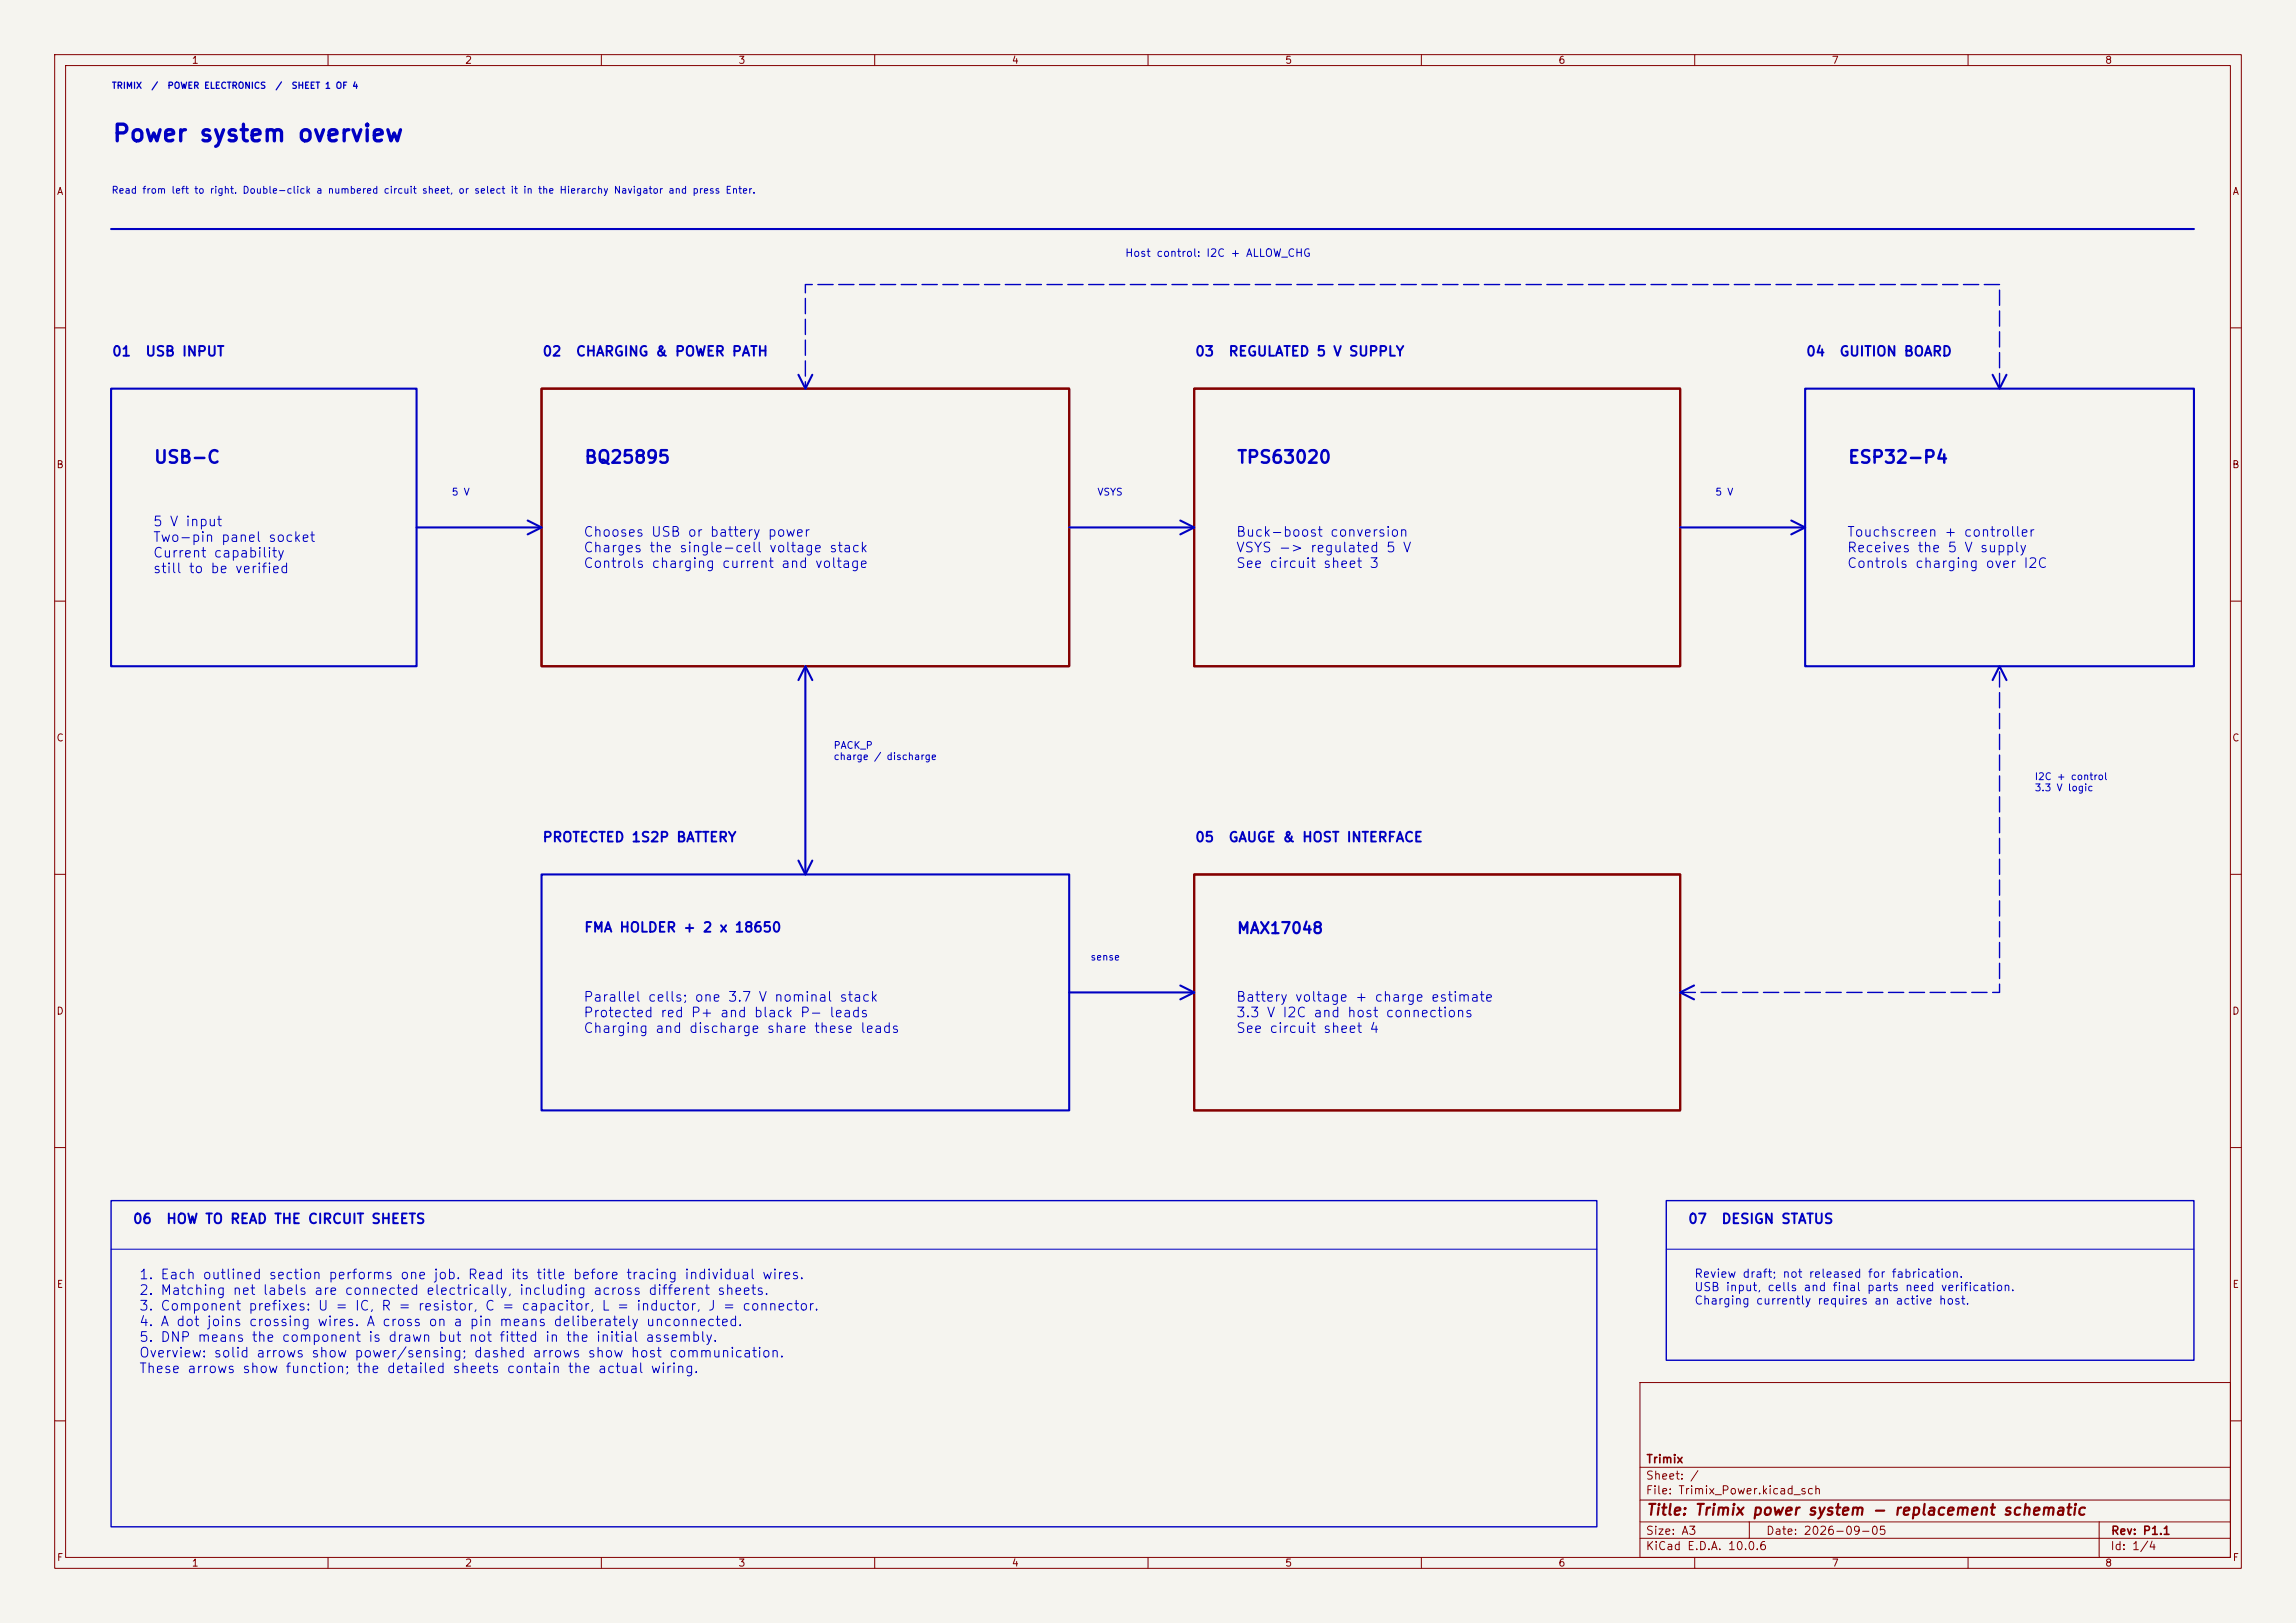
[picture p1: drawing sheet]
<svg xmlns="http://www.w3.org/2000/svg" width="420mm" height="297mm" viewBox="0 0 420 297" stroke-linecap="round" stroke-linejoin="round" font-family="sans-serif">
<defs><g id="words">
<text font-size="3" fill="#0000c2" x="20.4" y="26.7">Power system overview</text>
<g font-size="2.3" fill="#0000c2">
<text x="28" y="85.4">USB-C</text>
<text x="106.8" y="85.4">BQ25895</text>
<text x="226.1" y="85.4">TPS63020</text>
<text x="337.9" y="85.4">ESP32-P4</text>
</g>
<text font-size="2" fill="#0000c2" x="226.1" y="171.4">MAX17048</text>
<text font-size="2" fill="#840000" x="301" y="277.8">Title: Trimix power system - replacement schematic</text>
<g font-size="1.8" fill="#0000c2">
<text x="20.4" y="65.6">01</text>
<text x="26.5" y="65.6">USB INPUT</text>
<text x="99.1" y="65.6">02</text>
<text x="105.2" y="65.6">CHARGING &amp; POWER PATH</text>
<text x="218.5" y="65.6">03</text>
<text x="224.6" y="65.6">REGULATED 5 V SUPPLY</text>
<text x="330.3" y="65.6">04</text>
<text x="336.4" y="65.6">GUITION BOARD</text>
<text x="27.9" y="96.8">5 V input</text>
<text x="27.9" y="99.6">Two-pin panel socket</text>
<text x="106.6" y="98.7">Chooses USB or battery power</text>
<text x="106.6" y="101.5">Charges the single-cell voltage stack</text>
<text x="226" y="98.7">Buck-boost conversion</text>
<text x="226" y="101.5">VSYS -&gt; regulated 5 V</text>
<text x="337.7" y="98.7">Touchscreen + controller</text>
<text x="337.7" y="101.5">Receives the 5 V supply</text>
<text x="27.9" y="102.5">Current capability</text>
<text x="27.9" y="105.3">still to be verified</text>
<text x="106.6" y="104.4">Controls charging current and voltage</text>
<text x="226" y="104.4">See circuit sheet 3</text>
<text x="337.7" y="104.4">Controls charging over I2C</text>
<text x="99.1" y="154.5">PROTECTED 1S2P BATTERY</text>
<text x="218.5" y="154.5">05</text>
<text x="224.6" y="154.5">GAUGE &amp; HOST INTERFACE</text>
<text x="106.7" y="171">FMA HOLDER + 2 x 18650</text>
<text x="106.6" y="183.8">Parallel cells; one 3.7 V nominal stack</text>
<text x="226" y="183.8">Battery voltage + charge estimate</text>
<text x="106.6" y="186.6">Protected red P+ and black P- leads</text>
<text x="106.6" y="189.5">Charging and discharge share these leads</text>
<text x="226" y="186.6">3.3 V I2C and host connections</text>
<text x="226" y="189.5">See circuit sheet 4</text>
<text x="24.2" y="224.4">06</text>
<text x="30.3" y="224.4">HOW TO READ THE CIRCUIT SHEETS</text>
<text x="308.7" y="224.4">07</text>
<text x="314.8" y="224.4">DESIGN STATUS</text>
<text x="25.3" y="234.6">1. Each outlined section performs one job. Read its title before tracing individual wires.</text>
<text x="25.3" y="237.4">2. Matching net labels are connected electrically, including across different sheets.</text>
<text x="25.3" y="240.3">3. Component prefixes: U = IC, R = resistor, C = capacitor, L = inductor, J = connector.</text>
<text x="25.3" y="243.1">4. A dot joins crossing wires. A cross on a pin means deliberately unconnected.</text>
<text x="25.3" y="246">5. DNP means the component is drawn but not fitted in the initial assembly.</text>
<text x="25.3" y="248.9">Overview: solid arrows show power/sensing; dashed arrows show host communication.</text>
<text x="25.3" y="251.7">These arrows show function; the detailed sheets contain the actual wiring.</text>
</g>
<g font-size="1.5" fill="#0000c2">
<text x="309.8" y="234.2">Review draft; not released for fabrication.</text>
<text x="309.8" y="236.7">USB input, cells and final parts need verification.</text>
<text x="309.8" y="239.1">Charging currently requires an active host.</text>
</g>
<g font-size="1.5" fill="#840000">
<text x="301" y="268.1">Trimix</text>
<text x="300.9" y="273.8">File: Trimix_Power.kicad_sch</text>
<text x="300.9" y="271.1">Sheet: /</text>
<text x="300.9" y="281.2">Size: A3</text>
<text x="322.9" y="281.2">Date: 2026-09-05</text>
<text x="386" y="281.2">Rev: P1.1</text>
<text x="300.9" y="284">KiCad E.D.A. 10.0.6</text>
<text x="385.9" y="284">Id: 1/4</text>
</g>
<text font-size="1.4" fill="#0000c2" x="205.7" y="47.3">Host control: I2C + ALLOW_CHG</text>
<g font-size="1.3" fill="#840000">
<text x="35" y="12">1</text>
<text x="85" y="12">2</text>
<text x="135" y="12">3</text>
<text x="185" y="12">4</text>
<text x="235" y="12">5</text>
<text x="285" y="12">6</text>
<text x="335" y="12">7</text>
<text x="385" y="12">8</text>
<text x="10.3" y="36">A</text>
<text x="408.3" y="36">A</text>
<text x="10.2" y="86">B</text>
<text x="408.2" y="86">B</text>
<text x="10.2" y="136">C</text>
<text x="408.2" y="136">C</text>
<text x="10.2" y="186">D</text>
<text x="408.2" y="186">D</text>
<text x="10.3" y="236">E</text>
<text x="408.3" y="236">E</text>
<text x="10.3" y="286">F</text>
<text x="35" y="287">1</text>
<text x="85" y="287">2</text>
<text x="135" y="287">3</text>
<text x="185" y="287">4</text>
<text x="235" y="287">5</text>
<text x="285" y="287">6</text>
<text x="335" y="287">7</text>
<text x="385" y="287">8</text>
<text x="408.3" y="286">F</text>
</g>
<g font-size="1.3" fill="#0000c2">
<text x="20.3" y="35.7">Read from left to right. Double-click a numbered circuit sheet, or select it in the Hierarchy Navigator and press Enter.</text>
<text x="82.5" y="91">5 V</text>
<text x="200.6" y="91">VSYS</text>
<text x="313.7" y="91">5 V</text>
<text x="152.4" y="137.3">PACK_P</text>
<text x="152.4" y="139.4">charge / discharge</text>
<text x="372.1" y="143.1">I2C + control</text>
<text x="372.1" y="145.1">3.3 V logic</text>
<text x="199.4" y="176.1">sense</text>
</g>
<g font-size="1.1" fill="#0000c2">
<text x="20.4" y="16.5">TRIMIX</text>
<text x="27.6" y="16.5">/</text>
<text x="30.5" y="16.5">POWER ELECTRONICS</text>
<text x="50.3" y="16.5">/</text>
<text x="53.2" y="16.5">SHEET 1 OF 4</text>
</g>
</g></defs>
<path d="M0 0h420v297h-420z" fill="#f5f4ef" stroke="#f5f4ef" stroke-width=".18"/>
<g fill="none" stroke="#840000" stroke-width=".18">
<path d="M10 10h400v277h-400zM12 12h396v273h-396zM60 10v2M110 10v2M160 10v2M210 10v2M260 10v2M310 10v2M360 10v2M10 60h2M408 60h2M10 110h2"/>
<path d="M408 110h2M10 160h2M408 160h2M10 210h2M408 210h2M300 253h108v32h-108zM10 260h2M300 278.5h108M300 274.5h108M300 268.5h108M320 278.5v3M384 278.5v6.5"/>
<path d="M408 260h2M60 285v2M110 285v2M160 285v2M210 285v2M260 285v2M300 281.5h108M310 285v2M360 285v2"/>
</g>
<path d="M99.1 71.1h96.5v50.8h-96.5zM218.4 71.1h88.9v50.8h-88.9zM218.4 160h88.9v43.2h-88.9z" fill="none" stroke="#840000" stroke-width=".38"/>
<path d="M20.3 228.6h271.8M304.8 228.6h96.5" fill="none" stroke="#0000c2" stroke-width=".18"/>
<g fill="none" stroke="#0000c2" stroke-width=".38">
<path d="M20.3 41.9h381M20.3 71.1h55.9v50.8h-55.9zM146 68.6l1.3 2.5 1.3-2.5M330.2 71.1h71.1v50.8h-71.1zM364.5 68.6l1.3 2.5 1.2-2.5M76.2 96.5h22.9M96.5 95.3l2.6 1.2-2.6 1.3M195.6 96.5h22.8M215.9 95.3l2.5 1.2-2.5 1.3M307.3 96.5h22.9M327.7 95.3l2.5 1.2-2.5 1.3M146 124.5l1.3-2.6 1.3 2.6"/>
<path d="M147.3 121.9v38.1M364.5 124.5l1.3-2.6 1.2 2.6M146 157.5l1.3 2.5 1.3-2.5M99.1 160h96.5v43.2h-96.5zM195.6 181.6h22.8M215.9 180.3l2.5 1.3-2.5 1.3M309.9 180.3l-2.6 1.3 2.6 1.3"/>
</g>
<path d="M365.8 71.1v-19h-218.5v19M307.3 181.6h58.5v-59.7" fill="none" stroke="#0000c2" stroke-width=".25" stroke-dasharray="2.8 1"/>
<path d="M20.3 219.7h271.8v59.7h-271.8zM304.8 219.7h96.5v29.2h-96.5z" fill="none" stroke="#0000c2" stroke-width=".25"/>
<use href="#words"/>
</svg>
